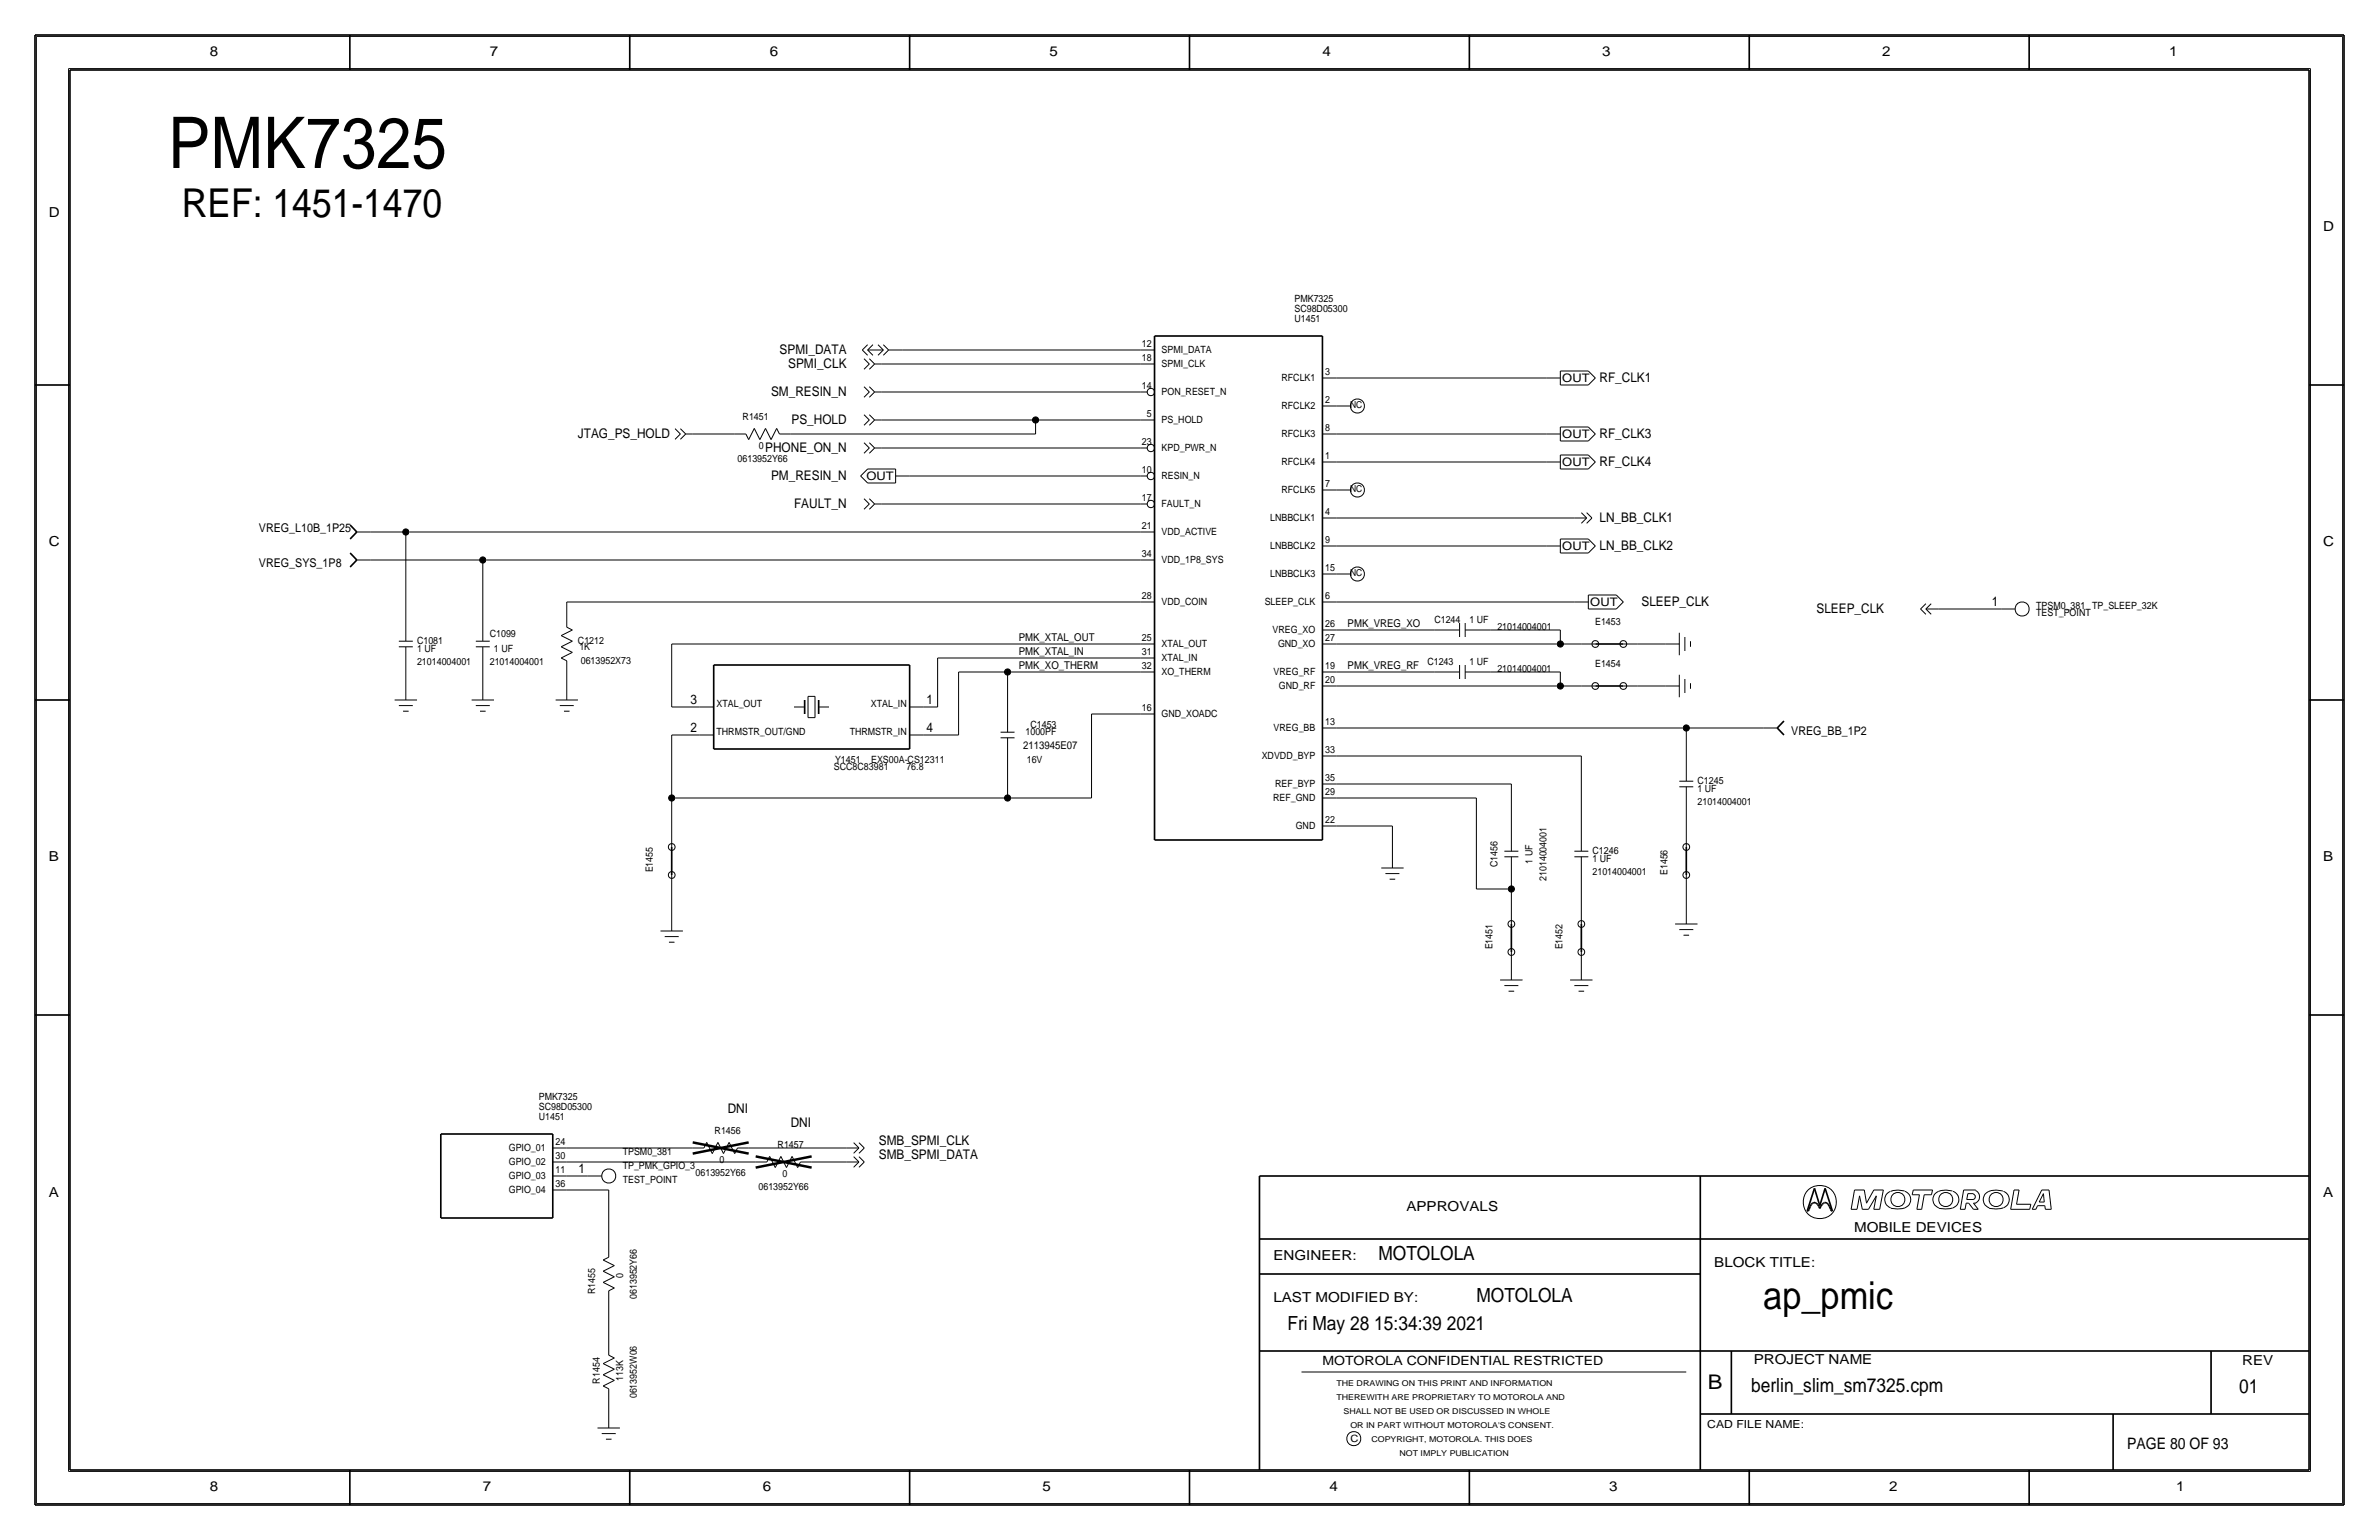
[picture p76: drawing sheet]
<svg xmlns="http://www.w3.org/2000/svg" width="432mm" height="279mm" viewBox="0 0 432 279" stroke-linecap="round" stroke-linejoin="round" font-family="sans-serif">
<defs><g id="words">
<text font-size="12.9" x="30.5" y="30.5">PMK7325</text>
<text font-size="7.2" x="33" y="39.4">REF: 1451-1470</text>
<text font-size="7" x="320" y="237.5">ap_pmic</text>
<text font-size="3.7" x="310" y="252.1">B</text>
<g font-size="3.5">
<text x="250.2" y="228.6">MOTOLOLA</text>
<text x="268" y="236.2">MOTOLOLA</text>
<text x="233.7" y="241.3">Fri May 28 15:34:39 2021</text>
<text x="317.9" y="252.6">berlin_slim_sm7325.cpm</text>
<text x="406.4" y="252.7">01</text>
</g>
<text font-size="2.9" x="386.1" y="262.9">PAGE 80 OF 93</text>
<g font-size="2.5">
<text x="38.1" y="10.2">8</text>
<text x="88.9" y="10.2">7</text>
<text x="139.7" y="10.2">6</text>
<text x="190.5" y="10.2">5</text>
<text x="240" y="10.2">4</text>
<text x="290.8" y="10.2">3</text>
<text x="341.6" y="10.2">2</text>
<text x="393.7" y="10.2">1</text>
<text x="8.9" y="39.4">D</text>
<text x="421.6" y="41.9">D</text>
<text x="8.9" y="99.1">C</text>
<text x="421.6" y="99.1">C</text>
<text x="8.9" y="156.2">B</text>
<text x="421.6" y="156.2">B</text>
<text x="8.9" y="217.2">A</text>
<text x="255.3" y="219.7">APPROVALS</text>
<text x="421.6" y="217.2">A</text>
<text x="336.5" y="223.5">MOBILE DEVICES</text>
<text x="231.1" y="228.6">ENGINEER:</text>
<text x="311.1" y="229.9">BLOCK TITLE:</text>
<text x="231.1" y="236.2">LAST MODIFIED BY:</text>
<text x="318.3" y="247.5">PROJECT NAME</text>
<text x="407" y="247.6">REV</text>
<text x="38.1" y="270.5">8</text>
<text x="87.6" y="270.5">7</text>
<text x="138.4" y="270.5">6</text>
<text x="189.2" y="270.5">5</text>
<text x="241.3" y="270.5">4</text>
<text x="292.1" y="270.5">3</text>
<text x="342.9" y="270.5">2</text>
<text x="395" y="270.5">1</text>
</g>
<g font-size="2.4">
<text x="141.5" y="64.3">SPMI_DATA</text>
<text x="140" y="71.9">SM_RESIN_N</text>
<text x="143.1" y="66.8">SPMI_CLK</text>
<text x="290.3" y="69.3">RF_CLK1</text>
<text x="143.7" y="77">PS_HOLD</text>
<text x="104.9" y="79.5">JTAG_PS_HOLD</text>
<text x="138.9" y="82">PHONE_ON_N</text>
<text x="290.3" y="79.5">RF_CLK3</text>
<text x="140" y="87.1">PM_RESIN_N</text>
<text x="290.3" y="84.6">RF_CLK4</text>
<text x="144.1" y="92.2">FAULT_N</text>
<text x="290.3" y="94.7">LN_BB_CLK1</text>
<text x="290.3" y="99.8">LN_BB_CLK2</text>
<text x="297.9" y="110">SLEEP_CLK</text>
<text x="329.7" y="111.3">SLEEP_CLK</text>
<text x="361.5" y="110">1</text>
<text x="125.3" y="127.8">3</text>
<text x="168.1" y="127.8">1</text>
<text x="125.3" y="132.8">2</text>
<text x="168.1" y="132.8">4</text>
<text x="132.1" y="201.9">DNI</text>
<text x="143.5" y="204.5">DNI</text>
<text x="159.5" y="207.8">SMB_SPMI_CLK</text>
<text x="105" y="212.9">1</text>
<text x="159.5" y="210.3">SMB_SPMI_DATA</text>
</g>
<text font-size="2.3" x="240" y="247.6">MOTOROLA CONFIDENTIAL RESTRICTED</text>
<g font-size="2.2">
<text x="47" y="96.5">VREG_L10B_1P25</text>
<text x="47" y="102.9">VREG_SYS_1P8</text>
<text x="325.1" y="133.3">VREG_BB_1P2</text>
</g>
<g font-size="2.1">
<text x="283.6" y="69.4">OUT</text>
<text x="283.6" y="79.6">OUT</text>
<text x="157.2" y="87.2">OUT</text>
<text x="283.6" y="84.6">OUT</text>
<text x="283.6" y="99.9">OUT</text>
<text x="288.6" y="110">OUT</text>
</g>
<g font-size="2">
<text x="244.6" y="113.8">PMK_VREG_XO</text>
<text x="184.9" y="118.9">PMK_XTAL_IN</text>
<text x="184.9" y="116.3">PMK_XTAL_OUT</text>
<text x="184.9" y="121.4">PMK_XO_THERM</text>
<text x="244.6" y="121.4">PMK_VREG_RF</text>
<text x="185.7" y="135.9">2113945E07</text>
<text x="309.9" y="259.1">CAD FILE NAME:</text>
</g>
<g font-size="1.8">
<text x="235" y="56.6">SC98D05300</text>
<text x="235" y="58.4">U1451</text>
<text x="235" y="54.8">PMK7325</text>
<text x="207.3" y="65.5">18</text>
<text x="207.3" y="63">12</text>
<text x="210.8" y="64.1">SPMI_DATA</text>
<text x="207.3" y="70.6">14</text>
<text x="210.8" y="66.6">SPMI_CLK</text>
<text x="210.8" y="71.7">PON_RESET_N</text>
<text x="232.6" y="69.1">RFCLK1</text>
<text x="240.5" y="68.1">3</text>
<text x="134.8" y="76.3">R1451</text>
<text x="208.1" y="75.7">5</text>
<text x="210.8" y="76.8">PS_HOLD</text>
<text x="232.6" y="74.2">RFCLK2</text>
<text x="240.5" y="73.2">2</text>
<text x="133.9" y="83.8">0613952Y66</text>
<text x="137.7" y="81.4">0</text>
<text x="207.3" y="80.8">23</text>
<text x="210.8" y="81.8">KPD_PWR_N</text>
<text x="232.6" y="79.3">RFCLK3</text>
<text x="240.5" y="83.3">1</text>
<text x="240.5" y="78.2">8</text>
<text x="207.3" y="85.9">10</text>
<text x="210.8" y="86.9">RESIN_N</text>
<text x="232.6" y="84.4">RFCLK4</text>
<text x="232.6" y="89.4">RFCLK5</text>
<text x="240.5" y="88.4">7</text>
<text x="207.3" y="90.9">17</text>
<text x="207.3" y="96">21</text>
<text x="210.8" y="91.9">FAULT_N</text>
<text x="230.5" y="94.5">LNBBCLK1</text>
<text x="240.5" y="93.4">4</text>
<text x="207.3" y="101">34</text>
<text x="210.8" y="97">VDD_ACTIVE</text>
<text x="230.5" y="99.6">LNBBCLK2</text>
<text x="240.5" y="98.5">9</text>
<text x="210.8" y="102.1">VDD_1P8_SYS</text>
<text x="230.5" y="104.6">LNBBCLK3</text>
<text x="240.5" y="103.6">15</text>
<text x="207.3" y="108.7">28</text>
<text x="210.8" y="109.7">VDD_COIN</text>
<text x="229.5" y="109.7">SLEEP_CLK</text>
<text x="240.5" y="108.7">6</text>
<text x="240.5" y="113.7">26</text>
<text x="260.3" y="113">C1244</text>
<text x="266.7" y="113">1 UF</text>
<text x="289.5" y="113.4">E1453</text>
<text x="369.6" y="111.8">TEST_POINT</text>
<text x="369.6" y="110.5">TPSM0_381 TP_SLEEP_32K</text>
<text x="75.7" y="116.8">C1081</text>
<text x="75.7" y="118.4">1 UF</text>
<text x="88.9" y="115.6">C1099</text>
<text x="89.7" y="118.4">1 UF</text>
<text x="104.9" y="116.8">C1212</text>
<text x="105.2" y="118">1K</text>
<text x="207.3" y="118.9">31</text>
<text x="207.3" y="116.3">25</text>
<text x="210.8" y="119.9">XTAL_IN</text>
<text x="210.8" y="117.4">XTAL_OUT</text>
<text x="231" y="114.8">VREG_XO</text>
<text x="232" y="117.4">GND_XO</text>
<text x="240.5" y="116.3">27</text>
<text x="271.8" y="114.3">21014004001</text>
<text x="75.7" y="120.7">21014004001</text>
<text x="88.9" y="120.7">21014004001</text>
<text x="105.4" y="120.5">0613952X73</text>
<text x="207.3" y="121.4">32</text>
<text x="210.8" y="122.5">XO_THERM</text>
<text x="231.2" y="122.5">VREG_RF</text>
<text x="232.1" y="125">GND_RF</text>
<text x="240.5" y="124">20</text>
<text x="240.5" y="121.4">19</text>
<text x="259.1" y="120.7">C1243</text>
<text x="266.7" y="120.7">1 UF</text>
<text x="271.8" y="121.9">21014004001</text>
<text x="289.5" y="121.1">E1454</text>
<text x="130" y="128.3">XTAL_OUT</text>
<text x="158.1" y="128.3">XTAL_IN</text>
<text x="207.3" y="129">16</text>
<text x="210.8" y="130.1">GND_XOADC</text>
<text x="240.5" y="131.6">13</text>
<text x="130" y="133.3">THRMSTR_OUT/GND</text>
<text x="154.2" y="133.3">THRMSTR_IN</text>
<text x="186.1" y="133.4">1000PF</text>
<text x="187" y="132.1">C1453</text>
<text x="229" y="137.7">XDVDD_BYP</text>
<text x="231.2" y="132.6">VREG_BB</text>
<text x="240.5" y="136.7">33</text>
<text x="151.4" y="139.7">SCC8C83981</text>
<text x="151.6" y="138.4">Y1451</text>
<text x="158.1" y="138.4">EXS00A-CS12311</text>
<text x="164.5" y="139.7">76.8</text>
<text x="186.4" y="138.4">16V</text>
<text x="231.4" y="142.8">REF_BYP</text>
<text x="240.5" y="141.7">35</text>
<text x="308.1" y="142.2">C1245</text>
<text x="308.1" y="143.8">1 UF</text>
<text x="231.1" y="145.3">REF_GND</text>
<text x="240.5" y="144.3">29</text>
<text x="240.5" y="149.4">22</text>
<text x="308.1" y="146">21014004001</text>
<text x="235.2" y="150.4">GND</text>
<text x="289.1" y="154.9">C1246</text>
<text x="118.5" y="158.3" transform="rotate(-90 118.5 158.3)">E1455</text>
<text x="271.8" y="157.3" transform="rotate(-90 271.8 157.3)">C1456</text>
<text x="278.1" y="156.7" transform="rotate(-90 278.1 156.7)">1 UF</text>
<text x="280.7" y="159.9" transform="rotate(-90 280.7 159.9)">21014004001</text>
<text x="289.1" y="156.5">1 UF</text>
<text x="289.1" y="158.7">21014004001</text>
<text x="302.7" y="158.8" transform="rotate(-90 302.7 158.8)">E1456</text>
<text x="270.9" y="172.3" transform="rotate(-90 270.9 172.3)">E1451</text>
<text x="283.6" y="172.3" transform="rotate(-90 283.6 172.3)">E1452</text>
<text x="97.8" y="201.4">SC98D05300</text>
<text x="97.8" y="199.5">PMK7325</text>
<text x="97.8" y="203.2">U1451</text>
<text x="92.4" y="208.9">GPIO_01</text>
<text x="100.8" y="207.8">24</text>
<text x="113" y="209.5">TPSM0_381</text>
<text x="129.7" y="205.8">R1456</text>
<text x="141.1" y="208.3">R1457</text>
<text x="92.4" y="211.4">GPIO_02</text>
<text x="92.4" y="213.9">GPIO_03</text>
<text x="100.8" y="212.9">11</text>
<text x="100.8" y="210.4">30</text>
<text x="100.8" y="215.4">36</text>
<text x="113" y="214.6">TEST_POINT</text>
<text x="113" y="212.1">TP_PMK_GPIO_3</text>
<text x="126.2" y="213.4">0613952Y66</text>
<text x="130.6" y="210.9">0</text>
<text x="137.7" y="215.9">0613952Y66</text>
<text x="142" y="213.5">0</text>
<text x="92.4" y="216.5">GPIO_04</text>
<text x="113.1" y="231.8" transform="rotate(-90 113.1 231.8)">0</text>
<text x="108" y="234.8" transform="rotate(-90 108 234.8)">R1455</text>
<text x="115.6" y="235.7" transform="rotate(-90 115.6 235.7)">0613952Y66</text>
<text x="108.9" y="251" transform="rotate(-90 108.9 251)">R1454</text>
<text x="113.1" y="250.5" transform="rotate(-90 113.1 250.5)">113K</text>
<text x="115.6" y="253.7" transform="rotate(-90 115.6 253.7)">0613952W06</text>
<text x="245.1" y="261.6">C</text>
</g>
<g font-size="1.7">
<text x="245.1" y="74.1">NC</text>
<text x="245.1" y="89.3">NC</text>
<text x="245.1" y="104.5">NC</text>
</g>
<g font-size="1.5">
<text x="242.6" y="251.5">THE DRAWING ON THIS PRINT AND INFORMATION</text>
<text x="242.6" y="254">THEREWITH ARE PROPRIETARY TO MOTOROLA AND</text>
<text x="243.8" y="256.5">SHALL NOT BE USED OR DISCUSSED IN WHOLE</text>
<text x="245.1" y="259.1">OR IN PART WITHOUT MOTOROLA'S CONSENT.</text>
<text x="248.9" y="261.6">COPYRIGHT, MOTOROLA. THIS DOES</text>
<text x="254" y="264.2">NOT IMPLY PUBLICATION</text>
</g>
</g></defs>
<g fill="none" stroke="#000" stroke-width=".18">
<path d="M6.6 6.6h418.6zM6.6 6.6v266.2zM12.4 12.4v254.6zM12.4 12.4h407zM419.4 12.4v254.6zM425.2 6.6v266.2zM122.5 77.8l1 .9zM123.5 78.7l-1 1zM123.5 77.8l1 .9zM124.5 78.7l-1 1zM124.5 78.7h1.2zM125.7 78.7h7.6z"/>
<path d="M133.4 78.7h2zM135.4 78.7l.5 1.1zM136.9 77.7l-1 2.1zM136.9 77.7l1 2.1zM138.9 77.7l1.1 2.1zM138.9 77.7l-1 2.1zM141 77.7l-1 2.1zM141 77.7l.5 1zM141.5 78.7h2zM143.5 78.7h44.5zM156.5 63.5l1 1zM156.5 63.5l1-1z"/>
<path d="M156.8 65.1l1 .9zM156.8 70.2l1 .9zM156.8 75.2l1 1zM157.5 63.5l.9 1zM157.5 63.5h2.8zM157.5 63.5l.9-1zM157.8 66l-1 1zM157.8 65.1l1 .9zM157.8 71.1l-1 1zM157.8 70.2l1 .9zM157.8 76.2l-1 1zM157.8 75.2l1 1z"/>
<path d="M158.7 66l-.9 1zM158.7 66h1.3zM158.7 71.1l-.9 1zM158.7 71.1h1.3zM158.7 76.2l-.9 1zM158.7 76.2h1.3zM159.4 62.5l.9 1zM159.4 64.5l.9-1zM160 66h47zM160 71.1h47zM160 76.2h28zM160.3 64.5l1-1z"/>
<path d="M160.3 62.5l1 1zM161.3 63.5h2.5zM163.8 63.5h43.2zM188 76.2h19zM188 76.2v2.5zM207 76.2h2.5zM207 71.1h1.2zM207 66h2.5zM207 63.5h2.5zM240 78.7h2.6zM240 73.7h2.6zM240 68.6h2.6z"/>
<path d="M242.6 78.7h38.1zM242.6 68.6h38.1zM242.6 73.7h2.5zM280.7 68.6h2.5zM280.7 78.7h2.5zM283.2 67.3h5.1zM283.2 69.8h5.1zM283.2 67.3v2.5zM283.2 77.5h5.1zM283.2 77.5v2.5zM288.3 67.3l1.3 1.3zM288.3 77.5l1.3 1.2z"/>
<path d="M289.6 68.6l-1.3 1.3zM289.6 78.7l-1.3 1.3zM64.8 96.5h2.5zM67.3 96.5h6.4zM73.7 96.5h133.3zM73.7 96.5v15.3zM156.2 86.4l1.3 1.2zM156.8 80.3l1 1zM156.8 90.5l1 .9zM157.5 85.1h5.1zM157.5 87.6h5.1zM157.5 85.1l-1.3 1.3z"/>
<path d="M157.8 81.3l-1 .9zM157.8 80.3l1 1zM157.8 91.4l-1 1zM157.8 90.5l1 .9zM158.7 81.3l-.9 .9zM158.7 81.3h1.3zM158.7 91.4l-.9 1zM158.7 91.4h1.3zM160 91.4h47zM160 81.3h47zM162.6 86.4h2.5zM162.6 85.1v2.5z"/>
<path d="M165.1 86.4h41.9zM207 96.5h2.5zM207 91.4h1.2zM207 86.4h1.2zM207 81.3h1.2zM240 99.1h2.6zM240 94h2.6zM240 88.9h2.6zM240 83.8h2.6zM242.6 99.1h38.1zM242.6 83.8h38.1zM242.6 94h43.1z"/>
<path d="M242.6 88.9h2.5zM280.7 83.8h2.5zM280.7 99.1h2.5zM283.2 82.5h5.1zM283.2 85.1h5.1zM283.2 82.6v2.5zM283.2 80h5.1zM283.2 97.8h5.1zM283.2 97.8v2.5zM285.7 94h2.3zM287 93l1 1zM287 94.9l1-.9z"/>
<path d="M288 93l1 1zM288 94.9l1-.9zM288.3 82.5l1.3 1.3zM288.3 97.8l1.3 1.3zM289.6 83.8l-1.3 1.3zM289.6 99.1l-1.3 1.2zM64.8 101.6h2.5zM67.3 101.6h20.3zM72.4 116.3h2.5zM72.4 117.3h2.5zM73.7 117.3v4.6zM73.7 111.8v4.5z"/>
<path d="M86.4 116.3h2.5zM86.4 117.3h2.5zM87.6 101.6h119.4zM87.6 101.6v10.2zM87.6 117.3v4.6zM87.6 111.8v4.5zM101.9 117.3l2-1zM101.9 117.3l2 1.1zM101.9 115.3l2-1zM101.9 119.4l1 .5zM101.9 115.3l2 1zM101.9 119.4l2-1z"/>
<path d="M102.9 109.2h104.1zM102.9 109.2v2.6zM102.9 111.8v2zM102.9 119.9v2zM102.9 113.8l1 .5zM121.9 116.8h85.1zM121.9 116.8v11.5zM170.2 119.4h36.8zM170.2 119.4v8.9zM207 119.4h2.5zM207 116.8h2.5zM207 109.2h2.5z"/>
<path d="M207 101.6h2.5zM240 116.8h2.6zM240 114.3h2.6zM240 109.2h2.6zM240 104.1h2.6zM242.6 116.8h40.6zM242.6 109.2h43.1zM242.6 114.3h17.7zM242.6 104.1h2.5zM260.4 114.3h4.5zM264.9 113v2.6zM265.9 114.3h4.6z"/>
<path d="M265.9 113v2.6zM270.5 114.3h12.7zM283.2 116.8h3.8zM283.2 114.3v2.5zM283.2 100.3h5.1zM285.8 109.2h2.5zM287 116.8h2.6zM288.3 107.9h5.1zM288.3 110.5h5.1zM288.3 108v2.5zM293.4 107.9l1.2 1.3zM294.6 109.2l-1.2 1.3z"/>
<path d="M294.6 116.8h2.6zM297.2 116.8h5.1zM302.3 116.8h2.5zM304.8 114.8v4.1zM305.8 115.6v2.5zM306.8 116.3v1zM348.6 110.5l1-1zM348.6 110.5l1 1zM349.6 110.5l.9 1zM349.6 110.5h2.2zM349.6 110.5l.9-1zM351.8 110.5h11.4z"/>
<path d="M363.2 110.5h2.6zM71.6 127h4.1zM72.4 128h2.5zM73.2 129h1zM73.7 121.9v2.6zM73.7 124.5v2.5zM85.6 127h4.1zM86.4 128h2.5zM87.1 129h1zM87.6 121.9v2.6zM87.6 124.5v2.5zM100.8 127h4.1z"/>
<path d="M101.6 128h2.5zM102.4 129h1zM102.9 121.9v2.6zM102.9 124.5v2.5zM121.9 133.3h5.1zM121.9 128.3h5.1zM121.9 133.3v11.5zM127 128.3h2.5zM127 133.3h2.5zM144.1 128.3h1.9zM146.7 126.3h1.2zM146.7 126.3v3.9z"/>
<path d="M146.7 130.2h1.2zM147.9 126.3v3.9zM148.6 128.3h1.9zM165.1 128.3h2.5zM165.1 133.3h2.5zM167.6 128.3h2.6zM167.6 133.3h6.4zM174 121.9v11.5zM174 121.9h8.9zM181.6 132.8h2.5zM181.6 133.9h2.5zM182.9 138.4v6.4z"/>
<path d="M182.9 121.9h24.1zM182.9 121.9v6.4zM182.9 133.9v4.5zM182.9 128.3v4.5zM198.1 129.5h8.9zM198.1 129.5v15.3zM207 129.5h2.5zM207 121.9h2.5zM240 137.2h2.6zM240 132.1h2.6zM240 124.5h2.6zM240 121.9h2.6z"/>
<path d="M242.6 132.1h63.5zM242.6 137.2h44.4zM242.6 124.5h40.6zM242.6 121.9h17.7zM260.4 121.9h4.5zM264.9 120.7v2.5zM265.9 121.9h4.6zM265.9 120.7v2.5zM270.5 121.9h12.7zM283.2 124.5h3.8zM283.2 121.9v2.6zM287 137.2v12.7z"/>
<path d="M287 124.5h2.6zM294.6 124.5h2.6zM297.2 124.5h5.1zM302.3 124.5h2.5zM304.8 122.4v4.1zM305.8 123.2v2.5zM306.1 132.1h13.9zM306.1 132.1v5.1zM306.1 137.2v4.5zM306.8 124v1zM320 132.1h2.6zM121.9 144.8h61z"/>
<path d="M121.9 144.8v6.3zM121.9 151.1v2.6zM121.9 158.8v2.5zM182.9 144.8h15.2zM240 149.9h2.6zM240 144.8h2.6zM240 142.2h2.6zM242.6 142.2h31.7zM242.6 144.8h25.4zM242.6 149.9h10.1zM250.7 157.5h4.1zM251.5 158.5h2.5z"/>
<path d="M252.2 159.5h1zM252.7 149.9v5zM252.7 154.9v2.6zM268 144.8v16.5zM273 155.4h2.6zM273.1 154.4h2.5zM274.3 142.2v7.7zM274.3 155.4v4.6zM274.3 149.9v4.5zM285.8 155.4h2.5zM285.8 154.4h2.5zM287 155.4v4.6z"/>
<path d="M287 149.9v4.5zM304.8 142.7h2.5zM304.8 141.7h2.5zM306.1 147.3v3.8zM306.1 142.7v4.6zM306.1 158.8v2.5zM306.1 151.1v2.6zM119.9 168.9h4.1zM120.7 169.9h2.5zM121.4 170.9h1zM121.9 161.3v5.1zM121.9 166.4v2.5z"/>
<path d="M268 161.3h6.3zM272.3 177.8h4.1zM273.1 178.8h2.5zM273.8 179.8h1zM274.3 160v1.3zM274.3 161.3v3.8zM274.3 165.1v2.5zM274.3 172.7v2.6zM274.3 175.3v2.5zM285 177.8h4.1zM285.8 178.8h2.5zM286.5 179.8h1z"/>
<path d="M287 160v5.1zM287 165.1v2.5zM287 172.7v2.6zM287 175.3v2.5zM304 167.6h4.1zM304.8 168.7h2.5zM305.6 169.7h1zM306.1 161.3v3.8zM306.1 165.1v2.5zM100.3 215.9h2.6zM100.3 213.4h2.6zM100.3 210.8h2.6z"/>
<path d="M100.3 208.3h2.6zM102.9 210.8h34.3zM102.9 213.4h3.8zM102.9 215.9h7.6zM102.9 208.3h22.8zM106.7 213.4h2.5zM110.5 215.9v10.2zM125.7 208.3h2.1zM128.3 207.3l-.5 1zM128.3 207.3l1 2zM130.3 207.3l-1 2zM130.3 207.3l1 2z"/>
<path d="M132.3 207.3l-1 2zM132.3 207.3l1 2zM133.9 208.3l-.6 1zM133.9 208.3h2zM135.9 208.3h17.8zM137.2 210.8h2zM139.7 209.8l-.5 1zM139.7 209.8l1 2zM141.7 209.8l-1 2zM141.7 209.8l1 2zM143.8 209.8l1 2zM143.8 209.8l-1.1 2z"/>
<path d="M145.3 210.8l-.5 1zM145.3 210.8h2zM147.3 210.8h6.4zM153.7 208.3h2.2zM153.7 210.8h2.2zM154.9 207.3l1 1zM154.9 209.9l1 .9zM154.9 209.2l1-.9zM154.9 211.8l1-1zM155.9 207.3l1 1zM155.9 209.9l1 .9zM155.9 209.2l1-.9z"/>
<path d="M155.9 211.8l1-1zM336 219.4h1.1zM336.6 215.9h1.8zM336.6 215.9l-.6 3.5zM337.5 217l-.4 2.4zM337.5 217l.5 2.4zM338 219.4h1.1zM338.4 215.9l.4 2.4zM340.1 219.4h1.1zM340.1 215.9h1.7zM340.1 215.9l-1.3 2.4zM340.6 217l-1.5 2.4z"/>
<path d="M340.6 217l-.5 2.4zM341.8 215.9l-.6 3.5zM343.1 216.2a1.6 1.6 0 0 0-1 1.5 1.6 1.6 0 0 0 1.1 1.5M345.7 216.1h-.2a4 4 0 0 0-2.3 .1M345.7 216.2a1.59 1.59 0 0 1 1.1 1.5 1.59 1.59 0 0 1-1.1 1.5 5.1 5.1 0 0 1-2.5 0M347.1 216.8h1.3zM347.3 215.9l-.2 .9zM347.3 215.9h3.5zM347.9 219.4h.9zM348.4 216.8l-.5 2.6zM349.2 216.8l-.4 2.6zM349.2 216.8h1.4z"/>
<path d="M350.8 215.9l-.2 .9zM354.4 216.1a3.1 3.1 0 0 0-3.3 .7 1.62 1.62 0 0 0 .8 2.4M354.4 219.2a5.1 5.1 0 0 1-2.5 0M354.5 216.2a1.59 1.59 0 0 1 1 1.5 1.59 1.59 0 0 1-1 1.5M355.8 219.4h.9zM356.4 215.9l-.6 3.5zM356.4 215.9h2.2zM356.9 218.3l-.2 1.1zM356.9 218.3h.4zM357 217.6h1.2zM357.2 216.6l-.2 1zM357.2 216.6h1z"/>
<path d="M357.3 218.3l.9 1.1zM358.1 216.7a.5 .5 0 0 1 .4 .4 .5 .5 0 0 1-.4 .5M358.2 219.4h.9zM358.2 218.3l.9 1.1zM358.2 218.3h.4zM358.5 216a1.24 1.24 0 0 1 .8 1.1 1.24 1.24 0 0 1-.8 1.2M363.5 216.1a3.1 3.1 0 0 0-3.3 .7 1.62 1.62 0 0 0 .8 2.4M363.6 219.2a5.1 5.1 0 0 1-2.6 0M363.6 216.2a1.59 1.59 0 0 1 1.1 1.5 1.59 1.59 0 0 1-1.1 1.5M364.9 219.4h3.5zM365.6 215.9l-.7 3.5zM365.6 215.9h.9z"/>
<path d="M366 218.5h2.6zM366.5 215.9l-.5 2.6zM368.6 218.5l-.2 .9zM368.9 219.4h.6zM369.8 218.7h1.3zM369.8 218.7l-.3 .7zM370.1 218.1h.9zM370.6 215.9l-1.7 3.5zM370.6 215.9h1.3zM370.9 216.6l-.8 1.5zM370.9 216.6l.1 1.5zM371.1 218.7l.1 .7z"/>
<path d="M371.2 219.4h1.1zM371.9 215.9l.4 3.5zM109.5 228.6l2 1zM109.5 232.7l2-1.1zM109.5 228.6l1-.5zM109.5 230.6l2-1zM109.5 230.6l2 1zM109.5 232.7l2 1zM110.5 234.2l1-.5zM110.5 236.2v7.6zM110.5 234.2v2zM110.5 226.1v2z"/>
<path d="M108.5 259.1h4zM109.5 251.5l2-1.1zM109.5 247.4l2 1zM109.5 251.5l1 .5zM109.5 249.4l2 1zM109.5 249.4l2-1zM109.5 247.4l2-1zM110.5 245.9l1 .5zM110.5 254v2.5zM110.5 243.8v2.1zM110.5 252v2zM110.5 256.5v2.6z"/>
<path d="M236.2 248.9h69.9zM6.6 272.8h418.6zM12.4 267h407zM109.2 260.1h2.6zM110 261.1h1z"/>
<circle cx="208.9" cy="71.1" r=".67"/>
<circle cx="246.4" cy="73.7" r="1.28"/>
<circle cx="208.9" cy="91.4" r=".67"/>
<circle cx="208.9" cy="86.4" r=".67"/>
<circle cx="208.9" cy="81.3" r=".67"/>
<circle cx="246.4" cy="88.9" r="1.28"/>
<circle cx="246.4" cy="104.2" r="1.28"/>
<circle cx="289.6" cy="116.8" r=".61"/>
<circle cx="294.6" cy="116.8" r=".61"/>
<circle cx="367" cy="110.5" r="1.28"/>
<circle cx="289.6" cy="124.5" r=".61"/>
<circle cx="294.6" cy="124.5" r=".61"/>
<circle cx="121.9" cy="158.8" r=".61"/>
<circle cx="121.9" cy="153.7" r=".61"/>
<circle cx="306.1" cy="153.7" r=".61"/>
<circle cx="306.1" cy="158.8" r=".61"/>
<circle cx="274.3" cy="172.7" r=".61"/>
<circle cx="274.3" cy="167.6" r=".61"/>
<circle cx="287" cy="167.6" r=".61"/>
<circle cx="287" cy="172.7" r=".61"/>
<circle cx="110.5" cy="213.4" r="1.28"/>
<circle cx="330.3" cy="218.1" r="3"/>
<circle cx="344.5" cy="217.6" r="1.28"/>
<circle cx="353.2" cy="217.6" r="1.28"/>
<circle cx="362.3" cy="217.6" r="1.28"/>
<circle cx="245.7" cy="261" r="1.28"/>
</g>
<g fill="#000" stroke="#000" stroke-width=".18">
<circle cx="188" cy="76.2" r=".56"/>
<circle cx="73.7" cy="96.5" r=".56"/>
<circle cx="87.6" cy="101.6" r=".56"/>
<circle cx="283.2" cy="116.8" r=".56"/>
<circle cx="182.9" cy="121.9" r=".56"/>
<circle cx="283.2" cy="124.5" r=".56"/>
<circle cx="306.1" cy="132.1" r=".56"/>
<circle cx="121.9" cy="144.8" r=".56"/>
<circle cx="182.9" cy="144.8" r=".56"/>
<circle cx="274.3" cy="161.3" r=".56"/>
</g>
<g fill="none" stroke="#000" stroke-width=".3">
<path d="M6.3 6.4v266.7zM6.4 6.4h419zM12.7 12.7h406.4zM12.7 12.7v254zM63.5 6.4v6.3zM114.3 6.4v6.3zM165.1 6.4v6.3zM215.9 6.3v6.4zM266.7 6.4v6.3zM317.5 6.4v6.3zM368.3 6.4v6.3zM419.1 12.7v254z"/>
<path d="M425.4 6.4v266.7zM6.3 69.8h6.4zM209.5 61h30.5zM209.5 61v91.4zM240 61v91.4zM419.1 69.8h6.3zM63.6 95.2l1.2 1.3zM64.8 96.5l-1.2 1.3zM63.6 100.3l1.2 1.3zM64.8 101.6l-1.2 1.3zM289.6 116.8h5zM6.3 127h6.4z"/>
<path d="M129.5 135.9h35.6zM129.5 120.7h35.6zM129.5 120.7v15.2zM146 127v2.5zM148.6 127v2.5zM165.1 120.7v15.2zM289.6 124.5h5zM322.6 132.1l1.2 1.2zM323.8 130.8l-1.2 1.3zM419.1 127h6.3zM121.9 153.7v5.1zM209.5 152.4h30.5z"/>
<path d="M306.1 153.7v5.1zM274.3 167.6v5.1zM287 167.6v5.1zM6.3 184.1h6.4zM419.1 184.1h6.3zM80 205.7h20.3zM80 205.7v15.3zM100.3 205.7v15.3zM228.6 213.4v53.3zM228.6 213.4h190.5zM308.6 213.4v53.3zM328 219.7h.2z"/>
<path d="M328.4 219.4l-.2 .3zM328.6 218.8l-.2 .6zM328.8 218.5l-.2 .3zM329 218.3l.2-.1zM329 218.3l-.2 .2zM329.2 218.2h.2zM329.3 215.6l-1.3 4.1zM329.3 215.6l1 3.1zM329.4 218.2l.2 .1zM329.6 218.3l.3 .2zM329.9 218.5l.2 .3zM330.1 218.8l.2 .5z"/>
<path d="M330.5 218.8l-.2 .5zM330.8 218.5l-.3 .3zM331 218.3l-.2 .2zM331 218.3l.2-.1zM331.2 218.2h.2zM331.3 215.6l1.3 4.1zM331.3 215.6l-1 3.1zM331.4 218.2l.2 .1zM331.6 218.3l.2 .2zM331.8 218.5l.2 .3zM332 218.8l.3 .6zM332.3 219.4l.1 .3z"/>
<path d="M332.4 219.7h.2zM80 221h20.3zM228.6 231.1h80zM228.6 224.8h190.5zM228.6 245.1h190.5zM308.6 256.5h110.5zM314.2 245.1v11.4zM383.5 256.5v10.2zM401.3 245.1v11.4zM6.4 273h419zM12.7 266.7h406.4zM63.5 266.7v6.4z"/>
<path d="M114.3 266.7v6.4zM165.1 266.7v6.4zM215.9 266.7v6.3zM266.7 266.7v6.4zM317.5 266.7v6.4zM368.3 266.7v6.4z"/>
</g>
<path d="M125.7 209.3l10.2-2zM125.7 207.3l10.2 2zM137.2 211.8l10.1-2zM137.2 209.8l10.1 2z" fill="none" stroke="#000" stroke-width=".45"/>
<use href="#words"/>
</svg>
